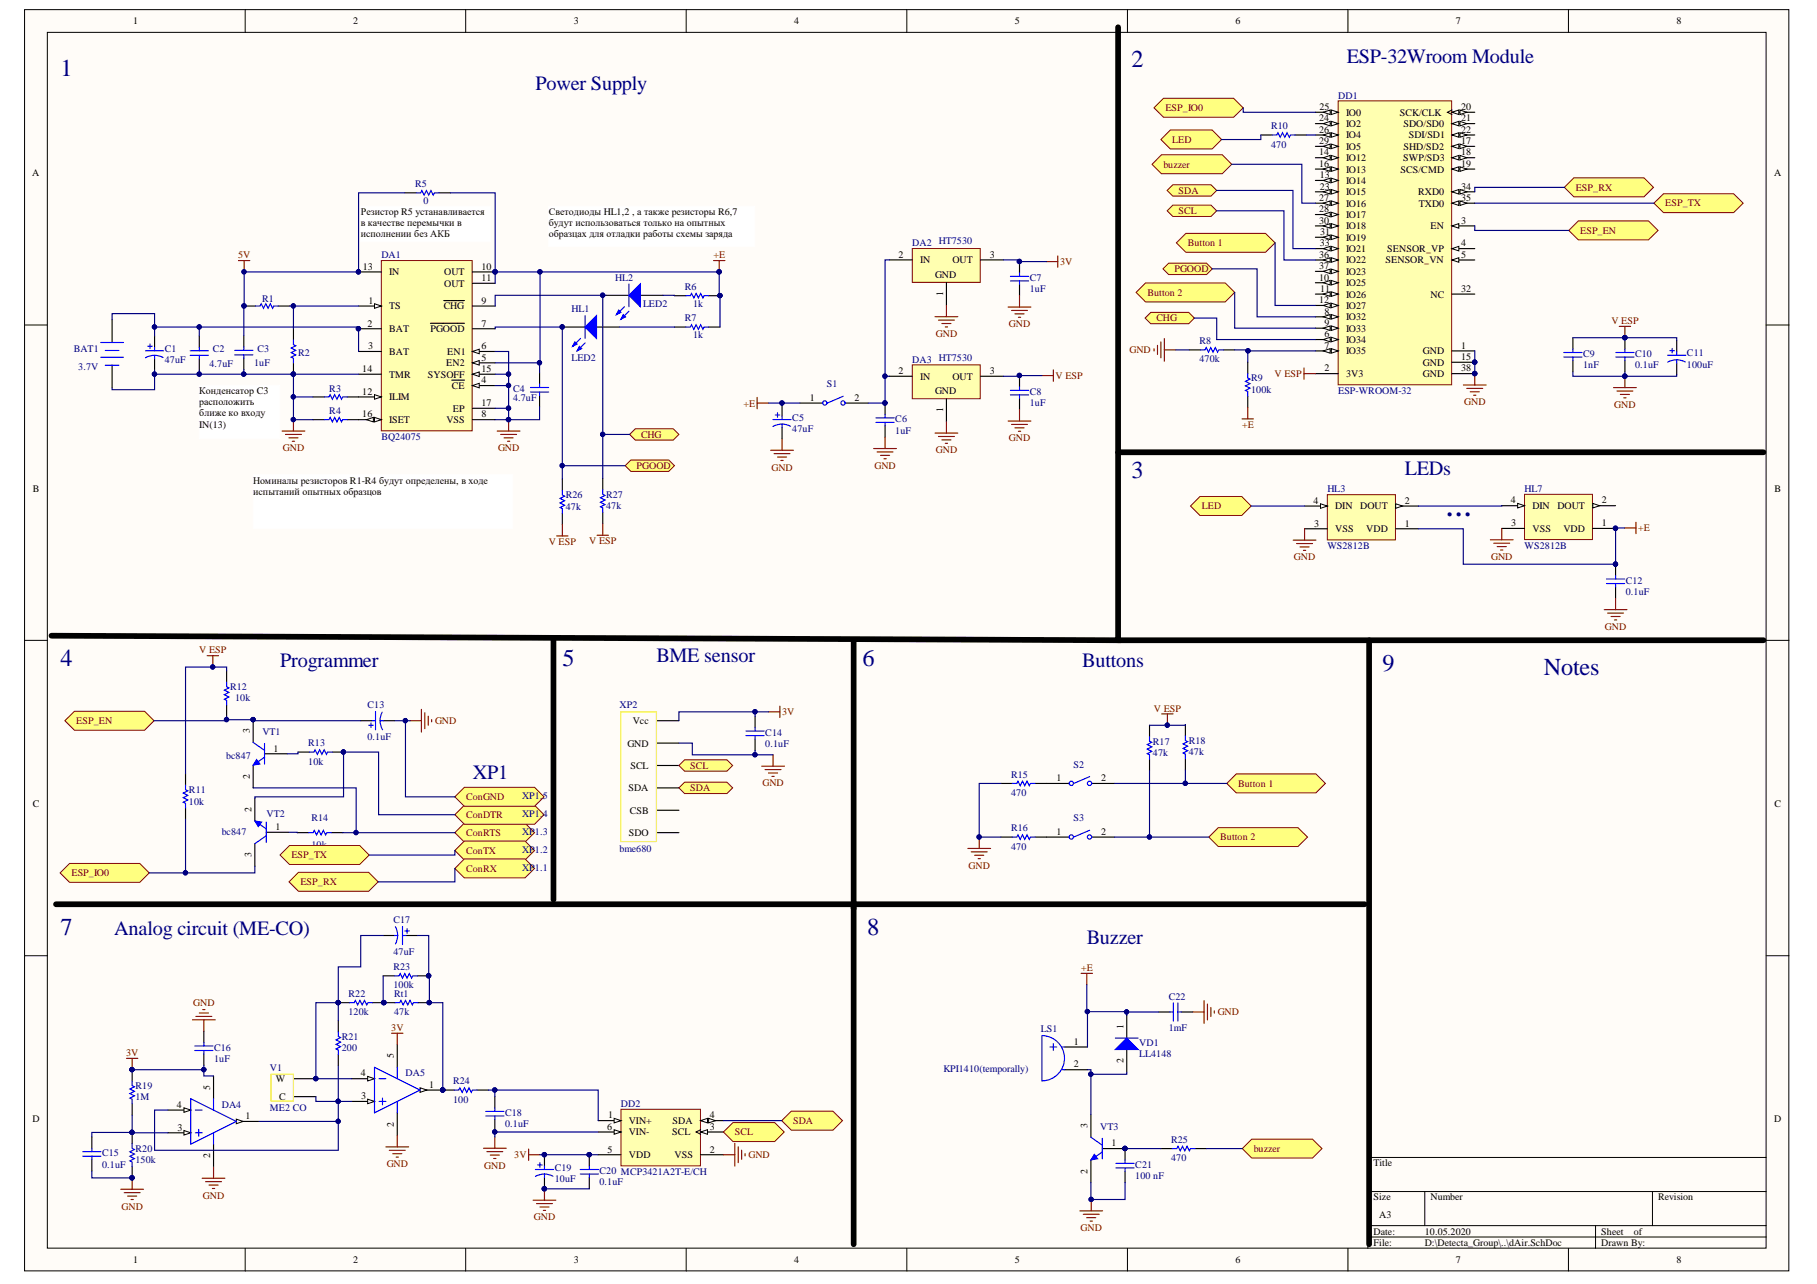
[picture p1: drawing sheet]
<svg xmlns="http://www.w3.org/2000/svg" width="297mm" height="210mm" viewBox="0 0 297 210" stroke-linecap="round" stroke-linejoin="round" font-family="sans-serif">
<defs><g id="words">
<text font-size="6" fill="#000080" x="236.3" y="84.4">...</text>
<g font-size="4" fill="#000080">
<text x="185" y="10.9">2</text>
<text x="9.9" y="12.3">1</text>
<text x="185" y="78.2">3</text>
<text x="9.9" y="108.9">4</text>
<text x="91.9" y="108.9">5</text>
<text x="141" y="108.9">6</text>
<text x="226" y="109.6">9</text>
<text x="252.4" y="110.3">Notes</text>
<text x="9.9" y="152.8">7</text>
<text x="141.8" y="152.8">8</text>
</g>
<g font-size="3.3" fill="#000080">
<text x="220.2" y="10.3">ESP-32Wroom Module</text>
<text x="87.5" y="14.7">Power Supply</text>
<text x="229.7" y="77.6">LEDs</text>
<text x="45.8" y="109">Programmer</text>
<text x="107.3" y="108.3">BME sensor</text>
<text x="176.9" y="109">Buttons</text>
<text x="77.3" y="127.3">XP1</text>
<text x="18.7" y="152.9">Analog circuit (ME-CO)</text>
<text x="177.7" y="154.4">Buzzer</text>
</g>
<g font-size="1.6">
<text x="21.8" y="4">1</text>
<text x="57.7" y="4">2</text>
<text x="93.8" y="4">3</text>
<text x="129.8" y="4">4</text>
<text x="165.9" y="4">5</text>
<text x="202" y="4">6</text>
<text x="238" y="4">7</text>
<text x="274.1" y="4">8</text>
<text x="215.7" y="18">25</text>
<text x="238.9" y="18">20</text>
<text x="215.6" y="21.7">26</text>
<text x="215.6" y="19.8">24</text>
<text x="215.6" y="23.6">29</text>
<text x="220.1" y="22.6">IO4</text>
<text x="220.1" y="18.9">IO0</text>
<text x="220.1" y="20.8">IO2</text>
<text x="228.8" y="18.9">SCK/CLK</text>
<text x="229.4" y="20.8">SDO/SD0</text>
<text x="230.3" y="22.6">SDI/SD1</text>
<text x="238.9" y="23.6">17</text>
<text x="238.9" y="19.8">21</text>
<text x="238.9" y="21.7">22</text>
<text x="5.3" y="28.8">A</text>
<text x="215.6" y="27.3">16</text>
<text x="215.6" y="25.4">14</text>
<text x="215.7" y="29.1">13</text>
<text x="220.1" y="28.2">IO13</text>
<text x="220.1" y="26.3">IO12</text>
<text x="220.1" y="24.5">IO5</text>
<text x="228.9" y="28.2">SCS/CMD</text>
<text x="229.4" y="26.3">SWP/SD3</text>
<text x="229.5" y="24.5">SHD/SD2</text>
<text x="238.9" y="25.4">18</text>
<text x="238.9" y="27.3">19</text>
<text x="290" y="28.8">A</text>
<text x="59" y="35.2">Резистор R5 устанавливается</text>
<text x="89.7" y="35.2">Светодиоды HL1,2 , а также резисторы R6,7</text>
<text x="215.6" y="32.9">27</text>
<text x="215.6" y="34.7">28</text>
<text x="215.7" y="31">23</text>
<text x="220.1" y="30.1">IO14</text>
<text x="220.1" y="31.9">IO15</text>
<text x="220.1" y="33.8">IO16</text>
<text x="220.1" y="35.6">IO17</text>
<text x="231.8" y="31.9">RXD0</text>
<text x="232" y="33.8">TXD0</text>
<text x="238.9" y="31">34</text>
<text x="238.9" y="32.9">35</text>
<text x="59" y="37">в качестве перемычки в</text>
<text x="59" y="38.8">исполнении без АКБ</text>
<text x="89.7" y="37">будут использоваться только на опытных</text>
<text x="89.7" y="38.8">образцах для отладки работы схемы заряда</text>
<text x="215.6" y="36.6">30</text>
<text x="215.7" y="40.3">33</text>
<text x="215.8" y="38.4">31</text>
<text x="220.1" y="39.4">IO19</text>
<text x="220.1" y="37.5">IO18</text>
<text x="220.1" y="41.2">IO21</text>
<text x="226.8" y="41.2">SENSOR_VP</text>
<text x="233.9" y="37.5">EN</text>
<text x="238.9" y="36.6">3</text>
<text x="238.9" y="40.3">4</text>
<text x="59.3" y="44.1">13</text>
<text x="63.6" y="45">IN</text>
<text x="72.6" y="45">OUT</text>
<text x="72.6" y="46.9">OUT</text>
<text x="78.7" y="44.1">10</text>
<text x="78.7" y="45.9">11</text>
<text x="146.9" y="42.1">2</text>
<text x="150.4" y="43">IN</text>
<text x="152.9" y="45.5">GND</text>
<text x="155.7" y="43">OUT</text>
<text x="161.8" y="42.1">3</text>
<text x="215.6" y="45.9">10</text>
<text x="215.6" y="42.1">36</text>
<text x="215.6" y="44">37</text>
<text x="215.8" y="47.7">11</text>
<text x="220.1" y="46.8">IO25</text>
<text x="220.1" y="43.1">IO22</text>
<text x="220.1" y="44.9">IO23</text>
<text x="226.5" y="43.1">SENSOR_VN</text>
<text x="238.9" y="42.1">5</text>
<text x="238.9" y="47.7">32</text>
<text x="60.1" y="53.4">2</text>
<text x="60.3" y="49.7">1</text>
<text x="63.6" y="50.6">TS</text>
<text x="72.5" y="50.6">CHG</text>
<text x="78.7" y="53.4">7</text>
<text x="78.7" y="49.7">9</text>
<text x="154.2" y="48.3" transform="rotate(-90 154.2 48.3)">1</text>
<text x="215.6" y="49.6">12</text>
<text x="216.5" y="51.4">8</text>
<text x="216.5" y="53.3">9</text>
<text x="220.1" y="52.4">IO32</text>
<text x="220.1" y="48.6">IO26</text>
<text x="220.1" y="50.5">IO27</text>
<text x="233.9" y="48.6">NC</text>
<text x="60.2" y="57.1">3</text>
<text x="63.6" y="54.3">BAT</text>
<text x="63.6" y="58">BAT</text>
<text x="70.4" y="54.3">PGOOD</text>
<text x="72.9" y="59.9">EN2</text>
<text x="73.1" y="58">EN1</text>
<text x="78.7" y="59">5</text>
<text x="78.7" y="57.1">6</text>
<text x="216.5" y="55.1">6</text>
<text x="216.5" y="57">7</text>
<text x="220.1" y="56.1">IO34</text>
<text x="220.1" y="57.9">IO35</text>
<text x="220.1" y="54.2">IO33</text>
<text x="232.6" y="59.8">GND</text>
<text x="232.6" y="57.9">GND</text>
<text x="238.9" y="58.9">15</text>
<text x="238.9" y="57">1</text>
<text x="32.6" y="64.4">Конденсатор C3</text>
<text x="59.2" y="64.5">12</text>
<text x="59.2" y="60.8">14</text>
<text x="63.6" y="65.5">ILIM</text>
<text x="63.6" y="61.7">TMR</text>
<text x="69.9" y="61.7">SYSOFF</text>
<text x="73.9" y="63.6">CE</text>
<text x="78.7" y="62.7">4</text>
<text x="78.7" y="60.8">15</text>
<text x="132.4" y="65.5">1</text>
<text x="139.7" y="65.5">2</text>
<text x="146.9" y="61.1">2</text>
<text x="150.4" y="62.1">IN</text>
<text x="152.9" y="64.5">GND</text>
<text x="155.7" y="62.1">OUT</text>
<text x="161.8" y="61.1">3</text>
<text x="216.5" y="60.7">2</text>
<text x="220.1" y="61.6">3V3</text>
<text x="232.6" y="61.6">GND</text>
<text x="238.9" y="60.7">38</text>
<text x="32.6" y="66.3">расположить</text>
<text x="32.6" y="68.1">ближе ко входу</text>
<text x="32.6" y="69.9">IN(13)</text>
<text x="59.2" y="68.2">16</text>
<text x="63.6" y="69.2">ISET</text>
<text x="73" y="69.2">VSS</text>
<text x="74" y="67.3">EP</text>
<text x="78.7" y="68.2">8</text>
<text x="78.7" y="66.4">17</text>
<text x="154.2" y="67.3" transform="rotate(-90 154.2 67.3)">1</text>
<text x="5.4" y="80.4">B</text>
<text x="41.4" y="79.1">Номиналы резисторов R1-R4 будут определены, в ходе</text>
<text x="41.4" y="80.9">испытаний опытных образцов</text>
<text x="214.7" y="82.4">4</text>
<text x="218.3" y="83.3">DIN</text>
<text x="222.4" y="83.3">DOUT</text>
<text x="229.6" y="82.4">2</text>
<text x="247" y="82.3">4</text>
<text x="250.5" y="83.2">DIN</text>
<text x="254.6" y="83.2">DOUT</text>
<text x="261.9" y="82.3">2</text>
<text x="290.1" y="80.4">B</text>
<text x="214.8" y="86.1">3</text>
<text x="218.3" y="87">VSS</text>
<text x="223.4" y="87">VDD</text>
<text x="229.6" y="86.1">1</text>
<text x="247.1" y="86">3</text>
<text x="250.5" y="87">VSS</text>
<text x="255.6" y="87">VDD</text>
<text x="261.9" y="86">1</text>
<text x="40.8" y="119.9" transform="rotate(-90 40.8 119.9)">3</text>
<text x="103.4" y="118.4">Vcc</text>
<text x="44.7" y="122.9">1</text>
<text x="102.6" y="122">GND</text>
<text x="103.1" y="125.7">SCL</text>
<text x="5.4" y="131.9">C</text>
<text x="40.8" y="127.3" transform="rotate(-90 40.8 127.3)">2</text>
<text x="102.7" y="129.4">SDA</text>
<text x="172.7" y="127.7">1</text>
<text x="180" y="127.7">2</text>
<text x="290.1" y="131.9">C</text>
<text x="41.1" y="132.7" transform="rotate(-90 41.1 132.7)">2</text>
<text x="45" y="135.7">1</text>
<text x="102.8" y="136.7">SDO</text>
<text x="103" y="133">CSB</text>
<text x="172.7" y="136.5">1</text>
<text x="180" y="136.5">2</text>
<text x="41.1" y="140.1" transform="rotate(-90 41.1 140.1)">3</text>
<text x="64.4" y="173" transform="rotate(-90 64.4 173)">5</text>
<text x="175.5" y="170.8">1</text>
<text x="183.6" y="173.8" transform="rotate(-90 183.6 173.8)">2</text>
<text x="183.6" y="168.2" transform="rotate(-90 183.6 168.2)">1</text>
<text x="34.4" y="178.1" transform="rotate(-90 34.4 178.1)">5</text>
<text x="45.1" y="176.9">W</text>
<text x="45.6" y="179.8">C</text>
<text x="59" y="176">4</text>
<text x="59.1" y="179.7">3</text>
<text x="70.2" y="177.8">1</text>
<text x="175.5" y="174.5">2</text>
<text x="5.3" y="183.5">D</text>
<text x="28.9" y="181.1">4</text>
<text x="29" y="184.8">3</text>
<text x="40.1" y="183">1</text>
<text x="64.4" y="184.2" transform="rotate(-90 64.4 184.2)">2</text>
<text x="99.3" y="184.7">6</text>
<text x="99.4" y="182.8">1</text>
<text x="102.8" y="183.8">VIN+</text>
<text x="102.8" y="185.6">VIN-</text>
<text x="109.9" y="185.6">SCL</text>
<text x="109.9" y="183.8">SDA</text>
<text x="116" y="182.8">4</text>
<text x="116" y="184.7">3</text>
<text x="177.8" y="184.4" transform="rotate(-90 177.8 184.4)">3</text>
<text x="290.1" y="183.5">D</text>
<text x="34.4" y="189.3" transform="rotate(-90 34.4 189.3)">2</text>
<text x="99.3" y="188.4">5</text>
<text x="102.8" y="189.3">VDD</text>
<text x="110.3" y="189.3">VSS</text>
<text x="116" y="188.4">2</text>
<text x="177.8" y="191.9" transform="rotate(-90 177.8 191.9)">2</text>
<text x="181.7" y="187.4">1</text>
<text x="224.5" y="190.7">Title</text>
<text x="224.5" y="196.2">Size</text>
<text x="233.9" y="196.2">Number</text>
<text x="271.1" y="196.2">Revision</text>
<text x="224.5" y="201.8">Date:</text>
<text x="224.5" y="203.7">File:</text>
<text x="225.5" y="199">A3</text>
<text x="232.9" y="201.8">10.05.2020</text>
<text x="232.9" y="203.7">D:\Detecta_Group\..\dAir.SchDoc</text>
<text x="261.8" y="201.8">Sheet</text>
<text x="261.8" y="203.7">Drawn By:</text>
<text x="267.1" y="201.8">of</text>
<text x="21.8" y="206.5">1</text>
<text x="57.7" y="206.5">2</text>
<text x="93.8" y="206.5">3</text>
<text x="129.8" y="206.5">4</text>
<text x="165.9" y="206.5">5</text>
<text x="202" y="206.5">6</text>
<text x="238" y="206.5">7</text>
<text x="274.1" y="206.5">8</text>
</g>
<g font-size="1.6" fill="#000080">
<text x="218.8" y="16.1">DD1</text>
<text x="207.8" y="21.1">R10</text>
<text x="207.8" y="24.1">470</text>
<text x="67.8" y="30.6">R5</text>
<text x="69.2" y="33.4">0</text>
<text x="149.1" y="40.3">DA2</text>
<text x="153.5" y="39.9">HT7530</text>
<text x="62.3" y="42.2">DA1</text>
<text x="100.6" y="45.9">HL2</text>
<text x="111.9" y="47.4">R6</text>
<text x="168.3" y="45.9">C7</text>
<text x="168.3" y="47.8">1uF</text>
<text x="42.9" y="49.4">R1</text>
<text x="93.4" y="51.1">HL1</text>
<text x="105.1" y="50.2">LED2</text>
<text x="111.9" y="52.5">R7</text>
<text x="113.3" y="50.2">1k</text>
<text x="12.1" y="57.5">BAT1</text>
<text x="26.9" y="57.5">C1</text>
<text x="26.9" y="59.4">47uF</text>
<text x="34.3" y="60">4.7uF</text>
<text x="34.8" y="57.5">C2</text>
<text x="41.5" y="59.9">1uF</text>
<text x="42.1" y="57.5">C3</text>
<text x="48.7" y="58.2">R2</text>
<text x="93.4" y="59">LED2</text>
<text x="113.3" y="55.3">1k</text>
<text x="149.1" y="59.3">DA3</text>
<text x="153.5" y="59">HT7530</text>
<text x="196.1" y="56.3">R8</text>
<text x="196.1" y="59.3">470k</text>
<text x="258.8" y="58.4">C9</text>
<text x="267.3" y="58.4">C10</text>
<text x="275.8" y="58.3">C11</text>
<text x="12.8" y="60.4">3.7V</text>
<text x="53.8" y="64.1">R3</text>
<text x="83.9" y="64.1">C4</text>
<text x="83.9" y="65.5">4.7uF</text>
<text x="135.2" y="63.3">S1</text>
<text x="168.3" y="64.6">C8</text>
<text x="204.5" y="62.4">R9</text>
<text x="204.5" y="64.2">100k</text>
<text x="218.8" y="64.4">ESP-WROOM-32</text>
<text x="258.8" y="60.2">1nF</text>
<text x="267.3" y="60.2">0.1uF</text>
<text x="275.8" y="60.1">100uF</text>
<text x="53.8" y="67.7">R4</text>
<text x="62.3" y="72">BQ24075</text>
<text x="129.5" y="68.8">C5</text>
<text x="129.5" y="70.6">47uF</text>
<text x="146.4" y="69.1">C6</text>
<text x="146.4" y="70.9">1uF</text>
<text x="168.3" y="66.4">1uF</text>
<text x="92.5" y="81.5">R26</text>
<text x="92.5" y="83.3">47k</text>
<text x="99.1" y="81.4">R27</text>
<text x="99.1" y="83.2">47k</text>
<text x="217" y="80.5">HL3</text>
<text x="249.2" y="80.4">HL7</text>
<text x="217" y="89.8">WS2812B</text>
<text x="249.2" y="89.7">WS2812B</text>
<text x="265.8" y="95.4">C12</text>
<text x="265.8" y="97.3">0.1uF</text>
<text x="37.6" y="112.8">R12</text>
<text x="38.4" y="114.5">10k</text>
<text x="60.1" y="115.8">C13</text>
<text x="101.3" y="115.8">XP2</text>
<text x="37" y="124.1">bc847</text>
<text x="42.9" y="120.2">VT1</text>
<text x="50.4" y="122">R13</text>
<text x="50.4" y="125">10k</text>
<text x="60.1" y="121">0.1uF</text>
<text x="125.1" y="120.3">C14</text>
<text x="125.1" y="122.1">0.1uF</text>
<text x="175.5" y="125.5">S2</text>
<text x="188.5" y="121.7">R17</text>
<text x="188.5" y="123.6">47k</text>
<text x="194.3" y="121.6">R18</text>
<text x="194.3" y="123.5">47k</text>
<text x="30.9" y="129.7">R11</text>
<text x="30.9" y="131.5">10k</text>
<text x="85.3" y="130.6">XP1.5</text>
<text x="165.3" y="127.2">R15</text>
<text x="165.3" y="130.1">470</text>
<text x="36.2" y="136.5">bc847</text>
<text x="43.6" y="133.6">VT2</text>
<text x="50.9" y="134.3">R14</text>
<text x="85.3" y="136.5">XP1.3</text>
<text x="85.3" y="133.6">XP1.4</text>
<text x="165.3" y="135.9">R16</text>
<text x="175.5" y="134.3">S3</text>
<text x="50.9" y="138.7">10k</text>
<text x="85.3" y="142.3">XP1.1</text>
<text x="85.3" y="139.4">XP1.2</text>
<text x="101.3" y="139.2">bme680</text>
<text x="165.3" y="138.9">470</text>
<text x="64.3" y="150.9">C17</text>
<text x="64.3" y="158.6">R23</text>
<text x="64.3" y="161.6">100k</text>
<text x="64.3" y="156.1">47uF</text>
<text x="57" y="163">R22</text>
<text x="57" y="166">120k</text>
<text x="64.4" y="163">Rt1</text>
<text x="64.4" y="166">47k</text>
<text x="191.1" y="163.4">C22</text>
<text x="35" y="171.7">C16</text>
<text x="35" y="173.6">1uF</text>
<text x="55.9" y="170">R21</text>
<text x="55.9" y="171.9">200</text>
<text x="170.1" y="168.8">LS1</text>
<text x="186.2" y="171">VD1</text>
<text x="186.2" y="172.9">LL4148</text>
<text x="191.1" y="168.6">1mF</text>
<text x="22.2" y="178">R19</text>
<text x="22.2" y="179.9">1M</text>
<text x="44.1" y="175.1">V1</text>
<text x="66.3" y="176">DA5</text>
<text x="74.1" y="177.3">R24</text>
<text x="154.2" y="175.3">KPI1410(temporally)</text>
<text x="36.2" y="181.1">DA4</text>
<text x="44.1" y="181.7">ME2 CO</text>
<text x="74.1" y="180.3">100</text>
<text x="82.6" y="182.4">C18</text>
<text x="82.6" y="184.3">0.1uF</text>
<text x="101.5" y="181">DD2</text>
<text x="179.9" y="184.8">VT3</text>
<text x="16.7" y="189">C15</text>
<text x="16.7" y="190.9">0.1uF</text>
<text x="22.2" y="188.3">R20</text>
<text x="22.2" y="190.2">150k</text>
<text x="90.7" y="191.4">C19</text>
<text x="98" y="191.9">C20 MCP3421A2T-E/CH</text>
<text x="185.6" y="190.9">C21</text>
<text x="191.5" y="186.8">R25</text>
<text x="191.5" y="189.8">470</text>
<text x="90.7" y="193.2">10uF</text>
<text x="98" y="193.8">0.1uF</text>
<text x="185.6" y="192.8">100 nF</text>
</g>
<g font-size="1.6" fill="#800000">
<text x="190.5" y="18.2">ESP_IO0</text>
<text x="191.6" y="23.3">LED</text>
<text x="190.2" y="27.4">buzzer</text>
<text x="192.7" y="31.7">SDA</text>
<text x="192.7" y="35">SCL</text>
<text x="257.6" y="31.2">ESP_RX</text>
<text x="272.2" y="33.7">ESP_TX</text>
<text x="194.2" y="40.2">Button 1</text>
<text x="258.3" y="38.2">ESP_EN</text>
<text x="38.9" y="42.2">5V</text>
<text x="116.6" y="42.2">+E</text>
<text x="173.3" y="43.3">3V</text>
<text x="192" y="44.5">PGOOD</text>
<text x="164.9" y="53.5">GND</text>
<text x="187.6" y="48.3">Button 2</text>
<text x="189.1" y="52.5">CHG</text>
<text x="263.4" y="53">V ESP</text>
<text x="153" y="55.1">GND</text>
<text x="184.6" y="57.8">GND</text>
<text x="172.6" y="62">V ESP</text>
<text x="208.4" y="61.6">V ESP</text>
<text x="104.8" y="71.5">CHG</text>
<text x="121.5" y="66.5">+E</text>
<text x="203.1" y="69.9">+E</text>
<text x="239.4" y="66.3">GND</text>
<text x="263.9" y="66.7">GND</text>
<text x="46.2" y="73.8">GND</text>
<text x="81.4" y="73.8">GND</text>
<text x="104.1" y="76.7">PGOOD</text>
<text x="126.1" y="76.9">GND</text>
<text x="143" y="76.6">GND</text>
<text x="153" y="74.1">GND</text>
<text x="164.9" y="72.1">GND</text>
<text x="196.5" y="83.3">LED</text>
<text x="89.7" y="89.1">V ESP</text>
<text x="96.3" y="89">V ESP</text>
<text x="267.8" y="86.9">+E</text>
<text x="211.5" y="91.6">GND</text>
<text x="243.8" y="91.6">GND</text>
<text x="32.6" y="106.8">V ESP</text>
<text x="262.4" y="103">GND</text>
<text x="12.5" y="118.3">ESP_EN</text>
<text x="71.1" y="118.4">GND</text>
<text x="127.9" y="116.9">3V</text>
<text x="188.6" y="116.3">V ESP</text>
<text x="112.8" y="125.7">SCL</text>
<text x="76.2" y="130.8">ConGND</text>
<text x="112.8" y="129.3">SDA</text>
<text x="124.6" y="128.6">GND</text>
<text x="202.4" y="128.6">Button 1</text>
<text x="76.2" y="136.6">ConRTS</text>
<text x="76.2" y="133.7">ConDTR</text>
<text x="199.5" y="137.4">Button 2</text>
<text x="11.7" y="143.2">ESP_IO0</text>
<text x="47.6" y="140.3">ESP_TX</text>
<text x="76.2" y="139.6">ConTX</text>
<text x="76.2" y="142.5">ConRX</text>
<text x="158.3" y="142">GND</text>
<text x="49.1" y="144.7">ESP_RX</text>
<text x="176.7" y="158.8">+E</text>
<text x="31.6" y="164.5">GND</text>
<text x="199.1" y="166">GND</text>
<text x="20.6" y="172.7">3V</text>
<text x="64" y="168.5">3V</text>
<text x="120.1" y="185.6">SCL</text>
<text x="129.7" y="183.7">SDA</text>
<text x="63.2" y="190.8">GND</text>
<text x="79.2" y="191">GND</text>
<text x="84.1" y="189.3">3V</text>
<text x="122.4" y="189.3">GND</text>
<text x="204.9" y="188.3">buzzer</text>
<text x="19.9" y="197.7">GND</text>
<text x="33.2" y="195.9">GND</text>
<text x="87.3" y="199.5">GND</text>
<text x="176.7" y="201.3">GND</text>
</g>
</g></defs>
<g fill="#fffcf8" stroke="#000" stroke-width=".16">
<path d="M4 1.6h288.4v206.2h-288.4z"/>
<path d="M7.7 5.3h281v198.7h-281z"/>
</g>
<g fill="none" stroke="#000" stroke-width=".16">
<path d="M40.1 1.6v3.7M76.1 1.6v3.7M112.2 1.6v3.7M148.2 1.6v3.7M184.3 1.6v3.7M220.4 1.6v3.7M256.4 1.6v3.7M4 53.1h3.7M288.8 53.1h3.7M4 104.7h3.7M288.8 104.7h3.7M4 156.2h3.7"/>
<path d="M288.8 156.2h3.7M223.6 194.8h65.2M232.9 194.8v5.6M270.1 194.8v5.6M288.8 189.2h-65.2v14.9M40.1 204.1v3.7M76.1 204.1v3.7M112.2 204.1v3.7M148.2 204.1v3.7M184.3 204.1v3.7M220.4 204.1v3.7M223.6 200.4h65.2"/>
<path d="M223.6 202.2h65.2M256.4 204.1v3.7M260.8 200.4v3.7"/>
</g>
<path d="M218.8 16.5h18.5v46.4h-18.5z" fill="#ffffb0" stroke="#800000" stroke-width=".16"/>
<path d="M237.4 25.8h3.7" fill="none" stroke="#000" stroke-width=".19"/>
<path d="M237.4 25.8l1.1-.4v.8z" fill="#fffcf8"/>
<path d="M237.4 25.8l1.1-.4v.8z" fill="none" stroke="#000" stroke-width=".16"/>
<path d="M238.7 25.4l1.1 .4-1.1 .4z" fill="#fffcf8"/>
<path d="M238.7 25.4l1.1 .4-1.1 .4z" fill="none" stroke="#000" stroke-width=".16"/>
<path d="M237.4 36.9h3.7M215 61.1h3.8" fill="none" stroke="#000" stroke-width=".19"/>
<path d="M237.4 36.9l1.1-.3v.7z" fill="#fffcf8"/>
<path d="M237.4 36.9l1.1-.3v.7z" fill="none" stroke="#000" stroke-width=".16"/>
<path d="M237.4 40.6h3.7" fill="none" stroke="#000" stroke-width=".19"/>
<path d="M237.4 40.6l1.1-.3v.7z" fill="#fffcf8"/>
<path d="M237.4 40.6l1.1-.3v.7z" fill="none" stroke="#000" stroke-width=".16"/>
<path d="M237.4 42.5h3.7" fill="none" stroke="#000" stroke-width=".19"/>
<path d="M237.4 42.5l1.1-.4v.8z" fill="#fffcf8"/>
<path d="M237.4 42.5l1.1-.4v.8z" fill="none" stroke="#000" stroke-width=".16"/>
<path d="M215 55.5h3.8" fill="none" stroke="#000" stroke-width=".19"/>
<path d="M217.6 55.1l1.2 .4-1.2 .4z" fill="#fffcf8"/>
<path d="M217.6 55.1l1.2 .4-1.2 .4z" fill="none" stroke="#000" stroke-width=".16"/>
<path d="M216.3 55.5l1.2-.4v.8z" fill="#fffcf8"/>
<path d="M216.3 55.5l1.2-.4v.8z" fill="none" stroke="#000" stroke-width=".16"/>
<path d="M215 57.4h3.8" fill="none" stroke="#000" stroke-width=".19"/>
<path d="M217.6 57l1.2 .4-1.2 .3z" fill="#fffcf8"/>
<path d="M217.6 57l1.2 .4-1.2 .3z" fill="none" stroke="#000" stroke-width=".16"/>
<path d="M216.3 57.4l1.2-.4v.7z" fill="#fffcf8"/>
<path d="M216.3 57.4l1.2-.4v.7z" fill="none" stroke="#000" stroke-width=".16"/>
<path d="M215 51.8h3.8" fill="none" stroke="#000" stroke-width=".19"/>
<path d="M217.6 51.4l1.2 .4-1.2 .4z" fill="#fffcf8"/>
<path d="M217.6 51.4l1.2 .4-1.2 .4z" fill="none" stroke="#000" stroke-width=".16"/>
<path d="M216.3 51.8l1.2-.4v.8z" fill="#fffcf8"/>
<path d="M216.3 51.8l1.2-.4v.8z" fill="none" stroke="#000" stroke-width=".16"/>
<path d="M215 53.7h3.8" fill="none" stroke="#000" stroke-width=".19"/>
<path d="M217.6 53.3l1.2 .4-1.2 .3z" fill="#fffcf8"/>
<path d="M217.6 53.3l1.2 .4-1.2 .3z" fill="none" stroke="#000" stroke-width=".16"/>
<path d="M216.3 53.7l1.2-.4v.7z" fill="#fffcf8"/>
<path d="M216.3 53.7l1.2-.4v.7z" fill="none" stroke="#000" stroke-width=".16"/>
<path d="M215 38.8h3.8" fill="none" stroke="#000" stroke-width=".19"/>
<path d="M217.6 38.4l1.2 .4-1.2 .4z" fill="#fffcf8"/>
<path d="M217.6 38.4l1.2 .4-1.2 .4z" fill="none" stroke="#000" stroke-width=".16"/>
<path d="M216.3 38.8l1.2-.4v.8z" fill="#fffcf8"/>
<path d="M216.3 38.8l1.2-.4v.8z" fill="none" stroke="#000" stroke-width=".16"/>
<path d="M215 46.2h3.8" fill="none" stroke="#000" stroke-width=".19"/>
<path d="M217.6 45.8l1.2 .4-1.2 .4z" fill="#fffcf8"/>
<path d="M217.6 45.8l1.2 .4-1.2 .4z" fill="none" stroke="#000" stroke-width=".16"/>
<path d="M216.3 46.2l1.2-.4v.8z" fill="#fffcf8"/>
<path d="M216.3 46.2l1.2-.4v.8z" fill="none" stroke="#000" stroke-width=".16"/>
<path d="M215 48.1h3.8" fill="none" stroke="#000" stroke-width=".19"/>
<path d="M217.6 47.7l1.2 .4-1.2 .3z" fill="#fffcf8"/>
<path d="M217.6 47.7l1.2 .4-1.2 .3z" fill="none" stroke="#000" stroke-width=".16"/>
<path d="M216.3 48.1l1.2-.4v.7z" fill="#fffcf8"/>
<path d="M216.3 48.1l1.2-.4v.7z" fill="none" stroke="#000" stroke-width=".16"/>
<path d="M215 49.9h3.8" fill="none" stroke="#000" stroke-width=".19"/>
<path d="M217.6 49.6l1.2 .3-1.2 .4z" fill="#fffcf8"/>
<path d="M217.6 49.6l1.2 .3-1.2 .4z" fill="none" stroke="#000" stroke-width=".16"/>
<path d="M216.3 49.9l1.2-.3v.7z" fill="#fffcf8"/>
<path d="M216.3 49.9l1.2-.3v.7z" fill="none" stroke="#000" stroke-width=".16"/>
<path d="M215 29.5h3.8" fill="none" stroke="#000" stroke-width=".19"/>
<path d="M217.6 29.1l1.2 .4-1.2 .4z" fill="#fffcf8"/>
<path d="M217.6 29.1l1.2 .4-1.2 .4z" fill="none" stroke="#000" stroke-width=".16"/>
<path d="M216.3 29.5l1.2-.4v.8z" fill="#fffcf8"/>
<path d="M216.3 29.5l1.2-.4v.8z" fill="none" stroke="#000" stroke-width=".16"/>
<path d="M215 27.6h3.8M237.4 59.2h3.7" fill="none" stroke="#000" stroke-width=".19"/>
<circle cx="241.1" cy="59.2" r=".35" fill="#000080" stroke="#000080" stroke-width=".16"/>
<path d="M217.6 27.3l1.2 .3-1.2 .4z" fill="#fffcf8"/>
<path d="M217.6 27.3l1.2 .3-1.2 .4z" fill="none" stroke="#000" stroke-width=".16"/>
<path d="M216.3 27.6l1.2-.3v.7z" fill="#fffcf8"/>
<path d="M216.3 27.6l1.2-.3v.7z" fill="none" stroke="#000" stroke-width=".16"/>
<path d="M215 25.8h3.8" fill="none" stroke="#000" stroke-width=".19"/>
<path d="M217.6 25.4l1.2 .4-1.2 .4z" fill="#fffcf8"/>
<path d="M217.6 25.4l1.2 .4-1.2 .4z" fill="none" stroke="#000" stroke-width=".16"/>
<path d="M216.3 25.8l1.2-.4v.8z" fill="#fffcf8"/>
<path d="M216.3 25.8l1.2-.4v.8z" fill="none" stroke="#000" stroke-width=".16"/>
<path d="M237.4 23.9h3.7" fill="none" stroke="#000" stroke-width=".19"/>
<path d="M237.4 23.9l1.1-.3v.7z" fill="#fffcf8"/>
<path d="M237.4 23.9l1.1-.3v.7z" fill="none" stroke="#000" stroke-width=".16"/>
<path d="M238.7 23.6l1.1 .3-1.1 .4z" fill="#fffcf8"/>
<path d="M238.7 23.6l1.1 .3-1.1 .4z" fill="none" stroke="#000" stroke-width=".16"/>
<path d="M237.4 27.6h3.7" fill="none" stroke="#000" stroke-width=".19"/>
<path d="M237.4 27.6l1.1-.3v.7z" fill="#fffcf8"/>
<path d="M237.4 27.6l1.1-.3v.7z" fill="none" stroke="#000" stroke-width=".16"/>
<path d="M238.7 27.3l1.1 .3-1.1 .4z" fill="#fffcf8"/>
<path d="M238.7 27.3l1.1 .3-1.1 .4z" fill="none" stroke="#000" stroke-width=".16"/>
<path d="M215 22.1h3.8" fill="none" stroke="#000" stroke-width=".19"/>
<path d="M217.6 21.7l1.2 .4-1.2 .3z" fill="#fffcf8"/>
<path d="M217.6 21.7l1.2 .4-1.2 .3z" fill="none" stroke="#000" stroke-width=".16"/>
<path d="M216.3 22.1l1.2-.4v.7z" fill="#fffcf8"/>
<path d="M216.3 22.1l1.2-.4v.7z" fill="none" stroke="#000" stroke-width=".16"/>
<path d="M215 18.4h3.8" fill="none" stroke="#000" stroke-width=".19"/>
<path d="M217.6 18l1.2 .4-1.2 .3z" fill="#fffcf8"/>
<path d="M217.6 18l1.2 .4-1.2 .3z" fill="none" stroke="#000" stroke-width=".16"/>
<path d="M216.3 18.4l1.2-.4v.7z" fill="#fffcf8"/>
<path d="M216.3 18.4l1.2-.4v.7zM237.4 18l-.8 .4 .8 .3" fill="none" stroke="#000" stroke-width=".16"/>
<path d="M237.4 18.4h3.7" fill="none" stroke="#000" stroke-width=".19"/>
<path d="M237.4 18.4l1.1-.4v.7z" fill="#fffcf8"/>
<path d="M237.4 18.4l1.1-.4v.7z" fill="none" stroke="#000" stroke-width=".16"/>
<path d="M238.7 18l1.1 .4-1.1 .3z" fill="#fffcf8"/>
<path d="M238.7 18l1.1 .4-1.1 .3z" fill="none" stroke="#000" stroke-width=".16"/>
<path d="M237.4 20.2h3.7" fill="none" stroke="#000" stroke-width=".19"/>
<path d="M237.4 20.2l1.1-.4v.8z" fill="#fffcf8"/>
<path d="M237.4 20.2l1.1-.4v.8z" fill="none" stroke="#000" stroke-width=".16"/>
<path d="M238.7 19.8l1.1 .4-1.1 .4z" fill="#fffcf8"/>
<path d="M238.7 19.8l1.1 .4-1.1 .4z" fill="none" stroke="#000" stroke-width=".16"/>
<path d="M237.4 22.1h3.7" fill="none" stroke="#000" stroke-width=".19"/>
<path d="M237.4 22.1l1.1-.4v.7z" fill="#fffcf8"/>
<path d="M237.4 22.1l1.1-.4v.7z" fill="none" stroke="#000" stroke-width=".16"/>
<path d="M238.7 21.7l1.1 .4-1.1 .3z" fill="#fffcf8"/>
<path d="M238.7 21.7l1.1 .4-1.1 .3z" fill="none" stroke="#000" stroke-width=".16"/>
<path d="M215 31.4h3.8" fill="none" stroke="#000" stroke-width=".19"/>
<path d="M217.6 31l1.2 .4-1.2 .3z" fill="#fffcf8"/>
<path d="M217.6 31l1.2 .4-1.2 .3z" fill="none" stroke="#000" stroke-width=".16"/>
<path d="M216.3 31.4l1.2-.4v.7z" fill="#fffcf8"/>
<path d="M216.3 31.4l1.2-.4v.7z" fill="none" stroke="#000" stroke-width=".16"/>
<path d="M215 36.9h3.8M237.4 48.1h3.7" fill="none" stroke="#000" stroke-width=".19"/>
<path d="M217.6 36.6l1.2 .3-1.2 .4z" fill="#fffcf8"/>
<path d="M217.6 36.6l1.2 .3-1.2 .4z" fill="none" stroke="#000" stroke-width=".16"/>
<path d="M216.3 36.9l1.2-.3v.7z" fill="#fffcf8"/>
<path d="M216.3 36.9l1.2-.3v.7z" fill="none" stroke="#000" stroke-width=".16"/>
<path d="M215 20.2h3.8M237.4 57.4h3.7" fill="none" stroke="#000" stroke-width=".19"/>
<path d="M217.6 19.8l1.2 .4-1.2 .4z" fill="#fffcf8"/>
<path d="M217.6 19.8l1.2 .4-1.2 .4z" fill="none" stroke="#000" stroke-width=".16"/>
<path d="M216.3 20.2l1.2-.4v.8z" fill="#fffcf8"/>
<path d="M216.3 20.2l1.2-.4v.8z" fill="none" stroke="#000" stroke-width=".16"/>
<path d="M215 33.2h3.8" fill="none" stroke="#000" stroke-width=".19"/>
<path d="M217.6 32.8l1.2 .4-1.2 .4z" fill="#fffcf8"/>
<path d="M217.6 32.8l1.2 .4-1.2 .4z" fill="none" stroke="#000" stroke-width=".16"/>
<path d="M216.3 33.2l1.2-.4v.8z" fill="#fffcf8"/>
<path d="M216.3 33.2l1.2-.4v.8z" fill="none" stroke="#000" stroke-width=".16"/>
<path d="M215 35.1h3.8" fill="none" stroke="#000" stroke-width=".19"/>
<path d="M217.6 34.7l1.2 .4-1.2 .3z" fill="#fffcf8"/>
<path d="M217.6 34.7l1.2 .4-1.2 .3z" fill="none" stroke="#000" stroke-width=".16"/>
<path d="M216.3 35.1l1.2-.4v.7z" fill="#fffcf8"/>
<path d="M216.3 35.1l1.2-.4v.7z" fill="none" stroke="#000" stroke-width=".16"/>
<path d="M215 23.9h3.8" fill="none" stroke="#000" stroke-width=".19"/>
<path d="M217.6 23.6l1.2 .3-1.2 .4z" fill="#fffcf8"/>
<path d="M217.6 23.6l1.2 .3-1.2 .4z" fill="none" stroke="#000" stroke-width=".16"/>
<path d="M216.3 23.9l1.2-.3v.7z" fill="#fffcf8"/>
<path d="M216.3 23.9l1.2-.3v.7z" fill="none" stroke="#000" stroke-width=".16"/>
<path d="M215 40.6h3.8" fill="none" stroke="#000" stroke-width=".19"/>
<path d="M217.6 40.3l1.2 .3-1.2 .4z" fill="#fffcf8"/>
<path d="M217.6 40.3l1.2 .3-1.2 .4z" fill="none" stroke="#000" stroke-width=".16"/>
<path d="M216.3 40.6l1.2-.3v.7z" fill="#fffcf8"/>
<path d="M216.3 40.6l1.2-.3v.7z" fill="none" stroke="#000" stroke-width=".16"/>
<path d="M215 42.5h3.8" fill="none" stroke="#000" stroke-width=".19"/>
<path d="M217.6 42.1l1.2 .4-1.2 .4z" fill="#fffcf8"/>
<path d="M217.6 42.1l1.2 .4-1.2 .4z" fill="none" stroke="#000" stroke-width=".16"/>
<path d="M216.3 42.5l1.2-.4v.8z" fill="#fffcf8"/>
<path d="M216.3 42.5l1.2-.4v.8z" fill="none" stroke="#000" stroke-width=".16"/>
<path d="M215 44.4h3.8" fill="none" stroke="#000" stroke-width=".19"/>
<path d="M217.6 44l1.2 .4-1.2 .3z" fill="#fffcf8"/>
<path d="M217.6 44l1.2 .4-1.2 .3z" fill="none" stroke="#000" stroke-width=".16"/>
<path d="M216.3 44.4l1.2-.4v.7z" fill="#fffcf8"/>
<path d="M216.3 44.4l1.2-.4v.7z" fill="none" stroke="#000" stroke-width=".16"/>
<path d="M237.4 31.4h3.7" fill="none" stroke="#000" stroke-width=".19"/>
<path d="M237.4 31.4l1.1-.4v.7z" fill="#fffcf8"/>
<path d="M237.4 31.4l1.1-.4v.7z" fill="none" stroke="#000" stroke-width=".16"/>
<path d="M238.7 31l1.1 .4-1.1 .3z" fill="#fffcf8"/>
<path d="M238.7 31l1.1 .4-1.1 .3z" fill="none" stroke="#000" stroke-width=".16"/>
<path d="M237.4 33.2h3.7M237.4 61.1h3.7" fill="none" stroke="#000" stroke-width=".19"/>
<circle cx="241.1" cy="61.1" r=".35" fill="#000080" stroke="#000080" stroke-width=".16"/>
<path d="M237.4 33.2l1.1-.4v.8z" fill="#fffcf8"/>
<path d="M237.4 33.2l1.1-.4v.8z" fill="none" stroke="#000" stroke-width=".16"/>
<path d="M238.7 32.8l1.1 .4-1.1 .4z" fill="#fffcf8"/>
<path d="M238.7 32.8l1.1 .4-1.1 .4z" fill="none" stroke="#000" stroke-width=".16"/>
<g fill="#000080" stroke="#000080" stroke-width=".16">
<circle cx="241.1" cy="59.2" r=".35"/>
<circle cx="241.1" cy="61.1" r=".35"/>
</g>
<path d="M38.6 183.3h3.8" fill="none" stroke="#000" stroke-width=".19"/>
<path d="M38.6 183l1.1 .3-1.1 .4z" fill="#fffcf8"/>
<path d="M38.6 183l1.1 .3-1.1 .4z" fill="none" stroke="#000" stroke-width=".16"/>
<path d="M27.5 185.2h3.7M34.9 187v3.8" fill="none" stroke="#000" stroke-width=".19"/>
<path d="M30.1 184.8l1.1 .4-1.1 .4z" fill="#fffcf8"/>
<path d="M30.1 184.8l1.1 .4-1.1 .4z" fill="none" stroke="#000" stroke-width=".16"/>
<path d="M27.5 181.5h3.7" fill="none" stroke="#000" stroke-width=".19"/>
<path d="M30.1 181.1l1.1 .4-1.1 .3z" fill="#fffcf8"/>
<path d="M30.1 181.1l1.1 .4-1.1 .3z" fill="none" stroke="#000" stroke-width=".16"/>
<path d="M34.9 175.9v3.7M68.7 178.2h3.7" fill="none" stroke="#000" stroke-width=".19"/>
<path d="M31.2 179.6l7.4 3.7-7.4 3.7zM34.9 179.6v1.9M31.9 181.5h1.1M31.9 185.2h1.1M32.5 184.6v1.1M34.9 185.2v1.8" fill="none" stroke="#00f" stroke-width=".19"/>
<path d="M68.7 177.8l1.1 .4-1.1 .4z" fill="#fffcf8"/>
<path d="M68.7 177.8l1.1 .4-1.1 .4z" fill="none" stroke="#000" stroke-width=".16"/>
<circle cx="72.4" cy="178.2" r=".35" fill="#000080" stroke="#000080" stroke-width=".16"/>
<path d="M57.5 180.1h3.7M64.9 181.9v3.7" fill="none" stroke="#000" stroke-width=".19"/>
<path d="M60.1 179.7l1.1 .4-1.1 .3z" fill="#fffcf8"/>
<path d="M60.1 179.7l1.1 .4-1.1 .3z" fill="none" stroke="#000" stroke-width=".16"/>
<path d="M57.5 176.3h3.7" fill="none" stroke="#000" stroke-width=".19"/>
<path d="M60.1 176l1.1 .3-1.1 .4z" fill="#fffcf8"/>
<path d="M60.1 176l1.1 .3-1.1 .4z" fill="none" stroke="#000" stroke-width=".16"/>
<path d="M64.9 170.8v3.7" fill="none" stroke="#000" stroke-width=".19"/>
<path d="M61.2 174.5l7.5 3.7-7.5 3.7zM62 176.3h1.1M62.5 179.5v1.1M64.9 174.5v1.8M62 180.1h1.1M64.9 180.1v1.8" fill="none" stroke="#00f" stroke-width=".19"/>
<circle cx="72.4" cy="178.2" r=".35" fill="#000080" stroke="#000080" stroke-width=".16"/>
<path d="M249.2 80.8h11.1v7.4h-11.1z" fill="#ffffb0" stroke="#800000" stroke-width=".16"/>
<path d="M260.4 86.4h3.7M260.4 82.7h3.7" fill="none" stroke="#000" stroke-width=".19"/>
<circle cx="264.1" cy="86.4" r=".35" fill="#000080" stroke="#000080" stroke-width=".16"/>
<path d="M260.4 82.3l1.1 .4-1.1 .3z" fill="#fffcf8"/>
<path d="M260.4 82.3l1.1 .4-1.1 .3z" fill="none" stroke="#000" stroke-width=".16"/>
<path d="M245.5 86.4h3.7M245.5 82.7h3.7" fill="none" stroke="#000" stroke-width=".19"/>
<path d="M248.1 82.3l1.1 .4-1.1 .3z" fill="#fffcf8"/>
<path d="M248.1 82.3l1.1 .4-1.1 .3z" fill="none" stroke="#000" stroke-width=".16"/>
<circle cx="264.1" cy="86.4" r=".35" fill="#000080" stroke="#000080" stroke-width=".16"/>
<path d="M101.5 181.3h13v9.3h-13z" fill="#ffffb0" stroke="#800000" stroke-width=".16"/>
<path d="M97.8 183.2h3.7" fill="none" stroke="#000" stroke-width=".19"/>
<path d="M100.4 182.8l1.1 .4-1.1 .4z" fill="#fffcf8"/>
<path d="M100.4 182.8l1.1 .4-1.1 .4z" fill="none" stroke="#000" stroke-width=".16"/>
<path d="M97.8 185.1h3.7" fill="none" stroke="#000" stroke-width=".19"/>
<path d="M100.4 184.7l1.1 .4-1.1 .3z" fill="#fffcf8"/>
<path d="M100.4 184.7l1.1 .4-1.1 .3z" fill="none" stroke="#000" stroke-width=".16"/>
<path d="M114.5 188.8h3.8M114.5 183.2h3.8" fill="none" stroke="#000" stroke-width=".19"/>
<path d="M114.5 183.2l1.2-.4v.8z" fill="#fffcf8"/>
<path d="M114.5 183.2l1.2-.4v.8z" fill="none" stroke="#000" stroke-width=".16"/>
<path d="M115.8 182.8l1.2 .4-1.2 .4z" fill="#fffcf8"/>
<path d="M114.5 184.7l-.7 .4 .7 .3M115.8 182.8l1.2 .4-1.2 .4z" fill="none" stroke="#000" stroke-width=".16"/>
<path d="M114.5 185.1h3.8" fill="none" stroke="#000" stroke-width=".19"/>
<path d="M114.5 185.1l1.2-.4v.7z" fill="#fffcf8"/>
<path d="M114.5 185.1l1.2-.4v.7z" fill="none" stroke="#000" stroke-width=".16"/>
<path d="M25.3 54.9v1.9M25.3 58.6v1.9M97.8 188.8h3.7M178.3 182.2v3.7M178.3 189.6v3.7M180.2 187.8h3.7" fill="none" stroke="#000" stroke-width=".19"/>
<path d="M23.8 57.3h3M24.2 56.6h.7M24.5 56.2v.8M25.3 58.1l.7 .1 .7 .2M25.3 58.1l-.8 .1-.7 .3M25.3 56.8v.5M25.3 58.1v.5M178.3 185.9l1.9 1.3M180.2 188.3l-1.9 1.3M180.2 186.1v3.3" fill="none" stroke="#00f" stroke-width=".19"/>
<circle cx="183.9" cy="187.7" r=".35" fill="#000080" stroke="#000080" stroke-width=".16"/>
<path d="M178.9 188.7l.6 .7-1.2 .2z" fill="#00f"/>
<path d="M178.9 188.7l.6 .7-1.2 .2z" fill="none" stroke="#00f" stroke-width=".16"/>
<g fill="#000080" stroke="#000080" stroke-width=".16">
<circle cx="183.9" cy="187.7" r=".35"/>
<circle cx="144.7" cy="65.9" r=".35"/>
<circle cx="166.6" cy="61.4" r=".35"/>
<circle cx="166.6" cy="42.7" r=".35"/>
<circle cx="51.6" cy="176.3" r=".35"/>
<circle cx="21.6" cy="174.9" r=".35"/>
<circle cx="21.6" cy="185.1" r=".35"/>
<circle cx="21.6" cy="192.5" r=".35"/>
<circle cx="72.4" cy="178.2" r=".35"/>
</g>
<g fill="none" stroke="#00f" stroke-width=".19">
<path d="M165.2 45.2h3M165.2 45.9h3M166.7 44.6v.6M166.7 45.9v.6M137.8 64.8l-2.6 1.1M143.2 68.3h3M143.2 69.1h3M144.7 67.8v.5M144.7 69.1v.5M165.2 63.8h3M165.2 64.6h3M166.7 63.3v.5"/>
<path d="M166.7 64.6v.5M21.6 176.7v.8l.4 .2-.8 .3 .8 .4-.8 .4 .8 .3-.8 .4 .4 .2v.7M31.8 171h3M31.8 171.7h3M33.3 170.4v.6M33.3 171.7v.6M55.3 168.7v.7l.4 .2-.8 .4 .8 .4-.8 .3 .8 .4-.8 .4 .4 .2v.7M74.3 178.2h.7l.2-.4 .4 .8 .3-.8 .4 .8 .4-.8 .3 .8 .2-.4h.8M13.5 188.3h3M13.5 189h3M15 187.7v.6M15 189v.6"/>
<path d="M21.6 187v.7l.4 .2-.8 .4 .8 .4-.8 .3 .8 .4-.8 .4 .4 .2v.7"/>
<circle cx="134.8" cy="65.9" r=".35"/>
<circle cx="137.8" cy="65.9" r=".35"/>
</g>
<g fill="none" stroke="#000" stroke-width=".19">
<path d="M166.7 42.8v1.8M166.7 46.5v1.8M130.8 65.9h3.7M138.2 65.9h3.7M144.7 65.9v1.9M144.7 69.6v1.9M166.7 61.4v1.9M166.7 65.1v1.9M21.6 174.9v1.8M33.3 168.6v1.8M33.3 172.3v1.8M48 176.3h3.6"/>
<path d="M48 179.3h3.6M55.3 166.8v1.9M55.3 172.4v1.9M72.4 178.2h1.9M78 178.2h1.8M15 185.9v1.8M15 189.6v1.8M21.6 180.4v1.9M21.6 185.1v1.9M21.6 190.7v1.9"/>
</g>
<g fill="none" stroke="#800000" stroke-width=".19">
<path d="M164.8 50.2h3.7M165.4 50.8h2.6M165.9 51.3h1.5M166.5 51.9h.4M166.7 48.3v1.9M171.1 42.8h1.8M172.9 41.8v1.9M142.8 73.3h3.8M143.4 73.9h2.6M143.9 74.4h1.5M144.5 75h.4M144.7 71.5v1.8"/>
<path d="M164.8 68.8h3.7M165.4 69.4h2.6M165.9 69.9h1.5M166.5 70.5h.4M166.7 67v1.8M170.3 61.4h1.9M172.2 60.5v1.8M20.7 173h1.8M21.6 173v1.9M31.5 166.7h3.7M32 166.2h2.6M32.6 165.6h1.5"/>
<path d="M33.1 165h.4M33.3 166.7v1.9M64 168.9h1.9M64.9 168.9v1.9M19.7 194.4h3.8M20.3 195h2.6M20.9 195.5h1.4M21.4 196.1h.4M21.6 192.6v1.8M33 192.6h3.8M33.6 193.2h2.6M34.2 193.7h1.5"/>
<path d="M34.7 194.3h.4M34.9 190.8v1.8M63.1 187.5h3.7M63.6 188h2.6M64.2 188.6h1.5M64.8 189.2h.3M64.9 185.6v1.9M79 187.7h3.8M79.6 188.3h2.6M80.1 188.8h1.5M80.7 189.4h.4M80.9 185.9v1.8"/>
<path d="M118.3 188.8h1.8M120.1 186.9v3.7M120.7 187.5v2.6M121.2 188v1.5M121.8 188.6v.4"/>
</g>
<path d="M44.3 175.6h3.7v4.4h-3.7z" fill="none" stroke="#fe0" stroke-width=".19"/>
<g fill="#ffff80" stroke="#800000" stroke-width=".16">
<path d="M127.8 183.2l1.6-1.5h6.8l1.5 1.5-1.5 1.6h-6.8z" fill-rule="evenodd"/>
<path d="M118.3 185.1l1.5-1.6h6.8l1.6 1.6-1.6 1.5h-6.8z" fill-rule="evenodd"/>
</g>
<path d="M86.4 187.8v1.9M86.4 188.8h1.9M87.1 196.2h3.8M87.7 196.8h2.6M88.3 197.3h1.5M88.8 197.9h.4M89 194.3v1.9" fill="none" stroke="#800000" stroke-width=".19"/>
<g fill="none" stroke="#000" stroke-width=".19">
<path d="M62.6 159.5h1.9M62.6 152.9h1.9M66.4 152.9h1.8M68.2 159.5h1.9M55.3 163.9h1.9M60.9 163.9h3.7M68.3 163.9h1.9M80.9 179.3v1.8M80.9 183v1.9M89 188.8v1.8M89 192.5v1.8M96.3 188.8v1.8"/>
<path d="M96.3 192.5v1.8"/>
</g>
<g fill="#000080" stroke="#000080" stroke-width=".16">
<circle cx="89" cy="188.8" r=".35"/>
<circle cx="89" cy="194.3" r=".35"/>
<circle cx="96.3" cy="188.8" r=".35"/>
<circle cx="62.7" cy="163.9" r=".35"/>
<circle cx="55.3" cy="163.9" r=".35"/>
<circle cx="70.1" cy="159.5" r=".35"/>
<circle cx="70.2" cy="163.9" r=".35"/>
</g>
<g fill="none" stroke="#00f" stroke-width=".19">
<path d="M64.5 159.5h.7l.2-.3 .4 .7 .4-.7 .3 .7 .4-.7 .4 .7 .2-.4h.7M64.5 152.9h.6M64.6 151.5a2.96 2.96 0 0 1 0 2.8M65.8 151.4v3M65.8 152.9h.6M66.2 152.2h.7M66.5 151.8v.8M57.2 163.9h.7l.2-.4 .4 .8 .3-.8 .4 .8 .4-.8 .4 .8 .1-.4h.8M64.6 163.9h.8l.1-.4 .4 .8 .4-.8 .4 .8 .3-.8 .4 .8 .2-.4h.7M79.4 182.4h3M79.4 181.7h3M80.9 181.1v.6"/>
<path d="M80.9 182.4v.6M87.5 191.2h3M87.9 190.4h.7M88.3 190.1v.7M89 191.9l.7 .1 .7 .3M89 191.9l-.8 .1-.7 .3M89 190.6v.6M89 191.9v.6M94.9 191.2h2.9M94.9 191.9h2.9M96.3 190.6v.6M96.3 191.9v.6"/>
</g>
<g fill="#ffff80" stroke="#800000" stroke-width=".16">
<path d="M190.8 31.1l.9-.9h6.3l.9 .9-.9 1h-6.3z" fill-rule="evenodd"/>
<path d="M190.8 34.5l.9-1h6.3l.9 1-.9 .9h-6.3z" fill-rule="evenodd"/>
</g>
<path d="M194.4 57.2h1.9M200 57.2h1.8M204 59.2v1.8M204 64.8v1.8M174.1 171.2h3.7M174.1 174.9h3.7" fill="none" stroke="#000" stroke-width=".19"/>
<path d="M196.3 57.2h.7l.2-.4 .4 .8 .3-.8 .4 .8 .4-.8 .3 .8 .2-.4h.8M204 61v.8l.4 .2-.8 .3 .8 .4-.8 .4 .8 .4-.8 .3 .4 .2v.8M170.3 169.3v7.4M170.4 169.3a3.7 3.7 0 0 1 3.6 3.7 3.7 3.7 0 0 1-3.6 3.7M171.6 171.2h1.2M172.2 170.6v1.1M173.7 171.2h.4M173.7 174.9h.4" fill="none" stroke="#00f" stroke-width=".19"/>
<path d="M188.7 57v.4M189.2 56.5v1.4M189.8 55.9v2.6M190.3 55.3v3.8M190.3 57.2h1.9M213.2 60.2v1.8M213.2 61.1h1.8M239.2 62.9h3.8M239.8 63.5h2.6M240.3 64.1h1.5M240.9 64.6h.4M241.1 61.1v1.8" fill="none" stroke="#800000" stroke-width=".19"/>
<circle cx="241.1" cy="61.1" r=".35" fill="#000080" stroke="#000080" stroke-width=".16"/>
<path d="M217 80.9h11.1v7.4h-11.1z" fill="#ffffb0" stroke="#800000" stroke-width=".16"/>
<path d="M228.2 86.4h3.7M228.2 82.7h3.7" fill="none" stroke="#000" stroke-width=".19"/>
<path d="M228.2 82.4l1.1 .3-1.1 .4z" fill="#fffcf8"/>
<path d="M228.2 82.4l1.1 .3-1.1 .4z" fill="none" stroke="#000" stroke-width=".16"/>
<path d="M213.3 86.4h3.7M213.3 82.7h3.7" fill="none" stroke="#000" stroke-width=".19"/>
<path d="M215.9 82.4l1.1 .3-1.1 .4z" fill="#fffcf8"/>
<path d="M215.9 82.4l1.1 .3-1.1 .4z" fill="none" stroke="#000" stroke-width=".16"/>
<path d="M184.2 166v3.7M184.2 171.6v3.7M189.4 165.4h1.9M193.1 165.4h1.9M189.8 187.8h1.8M195.4 187.8h1.8" fill="none" stroke="#000" stroke-width=".19"/>
<path d="M191.3 165.4h.5M191.8 163.9v3M192.6 163.9v3M192.6 165.4h.5M191.6 187.8h.8l.2-.4 .3 .7 .4-.7 .4 .7 .4-.7 .3 .7 .2-.3h.8" fill="none" stroke="#00f" stroke-width=".19"/>
<path d="M176.5 197.9h3.8M177.1 198.5h2.6M177.6 199.1h1.5M178.2 199.6h.4M178.4 196.1v1.8" fill="none" stroke="#800000" stroke-width=".19"/>
<circle cx="178.4" cy="196.1" r=".35" fill="#000080" stroke="#000080" stroke-width=".16"/>
<path d="M182.3 171.6l1.9-1.9 1.9 1.9z" fill="#00f"/>
<path d="M182.3 171.6l1.9-1.9 1.9 1.9zM182.3 169.7h3.8" fill="none" stroke="#00f" stroke-width=".19"/>
<g fill="#ffff80" stroke="#800000" stroke-width=".16">
<path d="M189.9 25.3h9.9l1.6 1.6-1.6 1.5h-9.9l-1.6-1.5z" fill-rule="evenodd"/>
<path d="M203.1 187.8l1.5-1.6h10l1.5 1.6-1.5 1.5h-10z" fill-rule="evenodd"/>
</g>
<path d="M206.1 22.1h1.9M211.7 22.1h1.9" fill="none" stroke="#000" stroke-width=".19"/>
<path d="M208 22.1h.7l.2-.4 .4 .7 .4-.7 .3 .7 .4-.7 .4 .7 .2-.3h.7" fill="none" stroke="#00f" stroke-width=".19"/>
<g fill="#ffff80" stroke="#800000" stroke-width=".16">
<path d="M191.3 21.2h6.9l1.5 1.6-1.5 1.6h-6.9l-1.5-1.6z" fill-rule="evenodd"/>
<path d="M196.2 81.2h6.8l1.5 1.5-1.5 1.6h-6.8l-1.6-1.6z" fill-rule="evenodd"/>
</g>
<g fill="none" stroke="#800000" stroke-width=".19">
<path d="M264.7 53.4h1.9M265.6 53.4v1.8M263.8 63.4h3.7M264.3 63.9h2.6M264.9 64.5h1.5M265.5 65h.3M265.6 61.5v1.9M211.4 88.3h3.7M212 88.9h2.6M212.5 89.4h1.5M213.1 90h.4M213.3 86.4v1.9"/>
<path d="M243.6 88.2h3.8M244.2 88.8h2.6M244.8 89.4h1.4M245.3 89.9h.4M245.5 86.4v1.8M262.2 99.7h3.8M264.1 97.8v1.9M125.6 116.4h1.9M127.5 115.4v1.9M262.8 100.2h2.6M263.4 100.8h1.5M263.9 101.3h.4"/>
<path d="M124.5 125.3h3.7M125.1 125.8h2.6M125.6 126.4h1.5M126.2 126.9h.4M126.4 123.4v1.9"/>
</g>
<g fill="none" stroke="#000" stroke-width=".19">
<path d="M257.1 55.2v1.9M257.1 58.9v1.9M265.6 55.2v1.9M265.6 58.9v1.9M274.1 55.7v1.8M274.1 59.4v1.8M264.1 92.2v1.9M264.1 96v1.8M107.3 117.8h3.7M123.4 117.1v1.9M107.3 121.5h3.7M107.3 125.1h3.7"/>
<path d="M107.3 128.8h3.7M107.3 132.5h3.7M107.3 136.1h3.7M123.4 120.8v1.9"/>
</g>
<g fill="#000080" stroke="#000080" stroke-width=".16">
<circle cx="264.1" cy="92.2" r=".35"/>
<circle cx="265.6" cy="55.2" r=".35"/>
<circle cx="265.6" cy="61.5" r=".35"/>
</g>
<g fill="none" stroke="#00f" stroke-width=".19">
<path d="M255.6 57.6h3M255.6 58.4h3M257.1 57.1v.5M257.1 58.4v.5M264.1 57.6h3M264.1 58.4h3M265.6 57.1v.5M265.6 58.4v.5M272.6 58.1h3M273 57.3h.7M273.4 57v.7M274.1 58.8l.7 .1 .7 .3"/>
<path d="M274.1 58.8l-.8 .1-.7 .3M274.1 57.5v.6M274.1 58.8v.6M262.6 94.7h3M262.6 95.4h3M264.1 94.1v.6M264.1 95.4v.6M121.9 119.5h3M123.4 119v.5M121.9 120.3h3M123.4 120.3v.5"/>
</g>
<path d="M101.5 116.4h5.8v21.2h-5.8z" fill="none" stroke="#fe0" stroke-width=".19"/>
<g fill="#ffff80" stroke="#800000" stroke-width=".16">
<path d="M111 125.1l.9-.9h6.9l1 .9-1 1h-6.9z" fill-rule="evenodd"/>
<path d="M111 128.8l.9-.9h6.9l1 .9-1 .9h-6.9z" fill-rule="evenodd"/>
</g>
<path d="M37 109.7v1.8M37 115.2v1.9M41.4 117.7v3.7M30.3 126.5v1.9M30.3 132.1v1.8M41.4 125.1v3.7M43.2 123.2h3.8M48.6 136.1h1.8M48.7 122.9h1.9M54.2 136.1h1.8M54.3 122.9h1.9" fill="none" stroke="#000" stroke-width=".19"/>
<path d="M37 111.5v.8l.4 .2-.7 .3 .7 .4-.7 .4 .7 .3-.7 .4 .3 .2v.7M30.3 128.4v.7l.4 .2-.7 .4 .7 .3-.7 .4 .7 .4-.7 .3 .3 .2v.8M41.4 121.4l1.8 1.3M43.2 123.8l-1.8 1.3M43.2 121.6v3.3M50.4 136.1h.8l.2-.4 .4 .8 .3-.8 .4 .8 .4-.8 .3 .8 .2-.4h.8M50.6 122.9h.7l.2-.3 .4 .7 .4-.7 .3 .7 .4-.7 .4 .7 .2-.4h.7" fill="none" stroke="#00f" stroke-width=".19"/>
<g fill="#000080" stroke="#000080" stroke-width=".16">
<circle cx="56.1" cy="122.9" r=".35"/>
<circle cx="41.4" cy="117.6" r=".35"/>
</g>
<path d="M41.9 124.2l.6 .7-1.1 .2z" fill="#00f"/>
<path d="M41.9 124.2l.6 .7-1.1 .2z" fill="none" stroke="#00f" stroke-width=".16"/>
<circle cx="41.4" cy="117.6" r=".35" fill="#000080" stroke="#000080" stroke-width=".16"/>
<path d="M59 117.8h1.8M62.7 117.8h1.9M41.7 130.5v3.7M41.7 137.9v3.7M43.5 136.1h3.7" fill="none" stroke="#000" stroke-width=".19"/>
<path d="M60.3 118.6h.7M60.6 118.2v.7M60.8 117.8h.6M61.4 116.3v3M62.1 117.8h.6M62.1 117.8l.1 .8 .3 .7M62.5 116.4l-.3 .7-.1 .7M41.7 134.2l1.8 1.3M43.5 136.6l-1.8 1.3M43.5 134.4v3.3" fill="none" stroke="#00f" stroke-width=".19"/>
<path d="M41.7 134.2l1.1 .2-.6 .7z" fill="#00f"/>
<path d="M41.7 134.2l1.1 .2-.6 .7z" fill="none" stroke="#00f" stroke-width=".16"/>
<path d="M33.9 107.2h1.8M34.8 107.2v1.9M67 117.8h1.9M68.9 116v3.7M69.4 116.5v2.6M70 117.1v1.5M70.6 117.6v.4" fill="none" stroke="#800000" stroke-width=".19"/>
<circle cx="34.8" cy="109" r=".35" fill="#000080" stroke="#000080" stroke-width=".16"/>
<g fill="#ffff80" stroke="#800000" stroke-width=".16">
<path d="M75.9 134.6h9.9l1.6 1.5-1.6 1.6h-9.9l-1.5-1.6z" fill-rule="evenodd"/>
<path d="M74.4 139l1.5-1.5h9.9l1.6 1.5-1.6 1.6h-9.9z" fill-rule="evenodd"/>
<path d="M75.9 140.4h9.9l1.6 1.6-1.6 1.5h-9.9l-1.5-1.5z" fill-rule="evenodd"/>
<path d="M74.4 133.2l1.5-1.6h11.5l1.5 1.6-1.5 1.5h-11.5z" fill-rule="evenodd"/>
<path d="M75.9 128.7h11.5l1.5 1.6-1.5 1.5h-11.5l-1.5-1.5z" fill-rule="evenodd"/>
<path d="M47.3 138.2h11.5l1.5 1.6-1.5 1.5h-11.5l-1.5-1.5z" fill-rule="evenodd"/>
<path d="M48.8 142.6h11.5l1.5 1.6-1.5 1.5h-11.5l-1.6-1.5z" fill-rule="evenodd"/>
<path d="M9.8 142.7l1.6-1.5h11.4l1.6 1.5-1.6 1.5h-11.4z" fill-rule="evenodd"/>
<path d="M10.6 117.8l1.6-1.5h11.4l1.6 1.5-1.6 1.6h-11.4z" fill-rule="evenodd"/>
<path d="M257.3 29.1h11.5l1.5 1.5-1.5 1.6h-11.5l-1.6-1.6z" fill-rule="evenodd"/>
<path d="M270.4 33.2l1.5-1.5h11.5l1.6 1.5-1.6 1.6h-11.5z" fill-rule="evenodd"/>
</g>
<path d="M182.8 4.5v100.2l-174.4-.8M182.8 73.9h105.5M90.5 104.7v42.4M139.6 104.7v43.8M182.8 104.7h105.5M223.8 104.7v98.7M9.2 147.8h130.4v55.6" fill="none" stroke="#000" stroke-width=".93"/>
<path d="M18.3 52.3v3.7M18.3 59.7v3.7" fill="none" stroke="#000" stroke-width=".19"/>
<path d="M16.5 58.4h3.7M16.5 56h3.7M17.2 57.3h2.2M17.2 59.7h2.2" fill="none" stroke="#00f" stroke-width=".19"/>
<path d="M62.3 42.6h14.9v27.8h-14.9z" fill="#ffffb0" stroke="#800000" stroke-width=".16"/>
<path d="M58.6 50h3.7" fill="none" stroke="#000" stroke-width=".19"/>
<path d="M61.2 49.7l1.1 .3-1.1 .4z" fill="#fffcf8"/>
<path d="M61.2 49.7l1.1 .3-1.1 .4z" fill="none" stroke="#000" stroke-width=".16"/>
<path d="M58.6 53.7h3.7M58.6 57.5h3.7M77.2 63h3.8" fill="none" stroke="#000" stroke-width=".19"/>
<circle cx="58.6" cy="53.7" r=".35" fill="#000080" stroke="#000080" stroke-width=".16"/>
<path d="M77.2 63l1.1-.3v.7z" fill="#fffcf8"/>
<path d="M77.2 63l1.1-.3v.7z" fill="none" stroke="#000" stroke-width=".16"/>
<path d="M77.2 59.3h3.8M73.9 62.1h1M75 62.1h.9" fill="none" stroke="#000" stroke-width=".19"/>
<path d="M77.2 59.3l1.1-.4v.8z" fill="#fffcf8"/>
<path d="M77.2 59.3l1.1-.4v.8z" fill="none" stroke="#000" stroke-width=".16"/>
<path d="M77.2 57.5h3.8" fill="none" stroke="#000" stroke-width=".19"/>
<path d="M77.2 57.5l1.1-.4v.7z" fill="#fffcf8"/>
<path d="M77.2 57.5l1.1-.4v.7z" fill="none" stroke="#000" stroke-width=".16"/>
<path d="M70.4 52.9h3.2M72.5 49.1h1.1M73.6 52.9h2.3M73.6 49.1h2.3M77.2 53.7h3.8M77.2 50h3.8M77.2 44.5h3.8M77.2 46.3h3.8M58.6 64.9h3.7M77.2 68.6h3.8" fill="none" stroke="#000" stroke-width=".19"/>
<circle cx="80.9" cy="44.4" r=".35" fill="#000080" stroke="#000080" stroke-width=".16"/>
<path d="M61.2 64.5l1.1 .4-1.1 .4z" fill="#fffcf8"/>
<path d="M61.2 64.5l1.1 .4-1.1 .4z" fill="none" stroke="#000" stroke-width=".16"/>
<path d="M58.6 44.5h3.7M58.6 61.2h3.7M77.2 61.2h3.8" fill="none" stroke="#000" stroke-width=".19"/>
<circle cx="58.6" cy="44.4" r=".35" fill="#000080" stroke="#000080" stroke-width=".16"/>
<path d="M77.2 61.2l1.1-.4v.7z" fill="#fffcf8"/>
<path d="M77.2 61.2l1.1-.4v.7z" fill="none" stroke="#000" stroke-width=".16"/>
<path d="M58.6 68.6h3.7" fill="none" stroke="#000" stroke-width=".19"/>
<path d="M61.2 68.2l1.1 .4-1.1 .4z" fill="#fffcf8"/>
<path d="M61.2 68.2l1.1 .4-1.1 .4z" fill="none" stroke="#000" stroke-width=".16"/>
<path d="M59.9 68.6l1.1-.4v.8z" fill="#fffcf8"/>
<path d="M59.9 68.6l1.1-.4v.8z" fill="none" stroke="#000" stroke-width=".16"/>
<path d="M66.2 31.5h1.8M71.8 31.5h1.8M39.9 54.9v1.8M39.9 58.6v1.8M99.1 48.3h3.7M104.7 48.3h3.7M77.2 66.7h3.8M88.2 60.9v1.9M88.2 64.6v1.9" fill="none" stroke="#000" stroke-width=".19"/>
<g fill="#000080" stroke="#000080" stroke-width=".16">
<circle cx="58.6" cy="53.7" r=".35"/>
<circle cx="80.9" cy="44.4" r=".35"/>
<circle cx="58.6" cy="44.4" r=".35"/>
<circle cx="39.9" cy="44.4" r=".35"/>
<circle cx="117.6" cy="44.4" r=".35"/>
<circle cx="83.1" cy="68.6" r=".35"/>
</g>
<path d="M68 31.5h.8l.2-.3 .3 .7 .4-.7 .4 .7 .4-.7 .3 .7 .2-.4h.8M38.4 58h2.9M38.4 57.3h2.9M39.9 56.7v.6M39.9 58v.6M86.7 64.1h3M86.7 63.3h3M88.2 62.8v.5M88.2 64.1v.5" fill="none" stroke="#00f" stroke-width=".19"/>
<path d="M39 42.6h1.8M39.9 42.6v1.9M116.6 42.6h1.9M117.6 42.6v1.9M81.3 70.5h3.7M81.8 71h2.6M82.4 71.6h1.5M83 72.1h.3M83.1 68.6v1.9" fill="none" stroke="#800000" stroke-width=".19"/>
<path d="M102.8 48.3l1.9-1.9v3.7z" fill="#00f"/>
<path d="M102.1 50.1l-1.3 1.3M102.8 48.3l1.9-1.9v3.7zM102.8 50.9l-1.3 1.3" fill="none" stroke="#00f" stroke-width=".19"/>
<path d="M101.1 50.7l.4 .4-.7 .3z" fill="#00f"/>
<path d="M101.1 50.7l.4 .4-.7 .3z" fill="none" stroke="#00f" stroke-width=".19"/>
<path d="M101.9 51.4l.4 .4-.8 .4z" fill="#00f"/>
<path d="M101.9 51.4l.4 .4-.8 .4zM102.8 46.4v3.7" fill="none" stroke="#00f" stroke-width=".19"/>
<path d="M91.9 53.5h3.8M97.5 53.5h3.7" fill="none" stroke="#000" stroke-width=".19"/>
<circle cx="91.9" cy="53.4" r=".35" fill="#000080" stroke="#000080" stroke-width=".16"/>
<path d="M95.7 53.5l1.8-1.9v3.7z" fill="#00f"/>
<path d="M94.9 55.3l-1.3 1.3M95.7 53.5l1.8-1.9v3.7zM95.7 56.1l-1.4 1.3" fill="none" stroke="#00f" stroke-width=".19"/>
<path d="M94 55.9l.3 .4-.7 .3z" fill="#00f"/>
<path d="M94 55.9l.3 .4-.7 .3z" fill="none" stroke="#00f" stroke-width=".19"/>
<path d="M94.7 56.6l.4 .4-.8 .4z" fill="#00f"/>
<path d="M31.1 58.1h3M31.1 57.3h3M32.6 56.8v.5M32.6 58.1v.5M41.8 50h.7l.2-.3 .4 .7 .4-.7 .3 .7 .4-.7 .4 .7 .2-.4h.7M48 55.6v.7l.3 .2-.7 .4 .7 .4-.7 .3 .7 .4-.7 .4 .4 .2v.7M94.7 56.6l.4 .4-.8 .4zM95.7 51.6v3.7M112.1 53.5h.8l.2-.4 .3 .7 .4-.7 .4 .7 .3-.7 .4 .7 .2-.3h.7M112.1 48.3h.8l.2-.3 .3 .7 .4-.7 .4 .7 .3-.7 .4 .7 .2-.4h.7M53 64.9h.8l.2-.4 .3 .8 .4-.8 .4 .8 .4-.8 .3 .8 .2-.4h.8M53 68.6h.8l.2-.4 .3 .8 .4-.8 .4 .8 .4-.8 .3 .8 .2-.4h.8" fill="none" stroke="#00f" stroke-width=".19"/>
<g fill="#000080" stroke="#000080" stroke-width=".16">
<circle cx="91.9" cy="53.4" r=".35"/>
<circle cx="117.7" cy="48.3" r=".35"/>
<circle cx="47.9" cy="68.6" r=".35"/>
<circle cx="47.9" cy="61.2" r=".35"/>
<circle cx="39.9" cy="50" r=".35"/>
</g>
<g fill="none" stroke="#000" stroke-width=".19">
<path d="M32.6 54.9v1.9M32.6 58.6v1.9M39.9 50h1.9M45.5 50h1.9M48 53.7v1.9M48 59.3v1.9M110.3 53.5h1.8M110.3 48.3h1.8M115.8 53.5h1.9M115.8 48.3h1.9M51.2 64.9h1.8M51.2 68.6h1.8"/>
<path d="M56.8 64.9h1.8M56.8 68.6h1.8"/>
</g>
<g fill="#fff" stroke="#fff" stroke-width=".16">
<path d="M59 33.7h21.2v5.8h-21.2z"/>
<path d="M32.6 63h13.1v8.7h-13.1z"/>
</g>
<path d="M46.1 70.5h3.7M46.7 71h2.6M47.2 71.6h1.5M47.8 72.1h.4M48 68.6v1.9M123.8 65v1.8M123.8 65.9h1.8" fill="none" stroke="#800000" stroke-width=".19"/>
<path d="M149.1 40.6h11.1v5.6h-11.1z" fill="#ffffb0" stroke="#800000" stroke-width=".16"/>
<path d="M145.4 42.5h3.7M154.7 46.2v3.7M160.3 42.5h3.7" fill="none" stroke="#000" stroke-width=".19"/>
<path d="M152.9 51.8h3.7M153.4 52.3h2.6M154 52.9h1.5M154.5 53.4h.4M154.7 49.9v1.9" fill="none" stroke="#800000" stroke-width=".19"/>
<path d="M149.1 59.7h11.1v5.5h-11.1z" fill="#ffffb0" stroke="#800000" stroke-width=".16"/>
<path d="M145.4 61.5h3.7M154.7 65.2v3.7M160.3 61.5h3.7M163.6 128.1h1.9M163.6 136.8h1.9M169.2 128.1h5.6M169.2 136.8h5.6M178.5 128.1h3.7M178.5 136.8h3.7" fill="none" stroke="#000" stroke-width=".19"/>
<g fill="none" stroke="#800000" stroke-width=".19">
<path d="M152.9 70.8h3.7M153.4 71.4h2.6M154 71.9h1.5M154.5 72.5h.4M154.7 68.9v1.9M203.1 68.5h1.8M204 66.6v1.9M265.6 86.3h1.8M267.4 85.4v1.8M158.2 138.7h3.7M158.8 139.3h2.6M159.3 139.8h1.5"/>
<path d="M160.1 136.8v1.9M159.9 140.4h.4M176.7 159.1h1.9M177.7 159.1v1.9"/>
</g>
<path d="M139.6 147.8h83.5" fill="none" stroke="#000" stroke-width=".93"/>
<g fill="none" stroke="#00f" stroke-width=".19">
<path d="M165.5 128.1h.7l.2-.4 .4 .7 .4-.7 .3 .7 .4-.7 .4 .7 .2-.3h.7M165.5 136.8h.7l.2-.3 .4 .7 .4-.7 .3 .7 .4-.7 .4 .7 .2-.4h.7M178.1 127l-2.6 1.1M178.1 135.7l-2.6 1.1"/>
<circle cx="175.1" cy="136.8" r=".35"/>
<circle cx="175.1" cy="128.1" r=".35"/>
<circle cx="178.1" cy="136.8" r=".35"/>
<circle cx="178.1" cy="128.1" r=".35"/>
</g>
<circle cx="160.1" cy="136.8" r=".35" fill="#000080" stroke="#000080" stroke-width=".16"/>
<g fill="#ffff80" stroke="#800000" stroke-width=".16">
<path d="M202.1 126.5h13l1.6 1.6-1.6 1.5h-13l-1.5-1.5z" fill-rule="evenodd"/>
<path d="M197.6 136.8l1.6-1.5h13l1.6 1.5-1.6 1.6h-13z" fill-rule="evenodd"/>
<path d="M185.7 47.8l1.6-1.5h13l1.5 1.5-1.5 1.6h-13z" fill-rule="evenodd"/>
<path d="M192.3 39.7l1.6-1.5h13l1.5 1.5-1.5 1.5h-13z" fill-rule="evenodd"/>
</g>
<path d="M187.9 118.6v1.8M193.8 118.5v1.8M187.9 124.1v1.9M193.8 124v1.9" fill="none" stroke="#000" stroke-width=".19"/>
<path d="M187.9 120.4v.8l.4 .1-.8 .4 .8 .4-.8 .4 .8 .3-.8 .4 .4 .2v.7M193.8 120.3v.8l.4 .1-.8 .4 .8 .4-.8 .4 .8 .3-.8 .4 .4 .2v.7" fill="none" stroke="#00f" stroke-width=".19"/>
<path d="M189.9 116.7h1.9M190.8 116.7v1.9" fill="none" stroke="#800000" stroke-width=".19"/>
<circle cx="190.8" cy="118.5" r=".35" fill="#000080" stroke="#000080" stroke-width=".16"/>
<g fill="#ffff80" stroke="#800000" stroke-width=".16">
<path d="M188.6 17.6l1.6-1.5h11.5l1.5 1.5-1.5 1.6h-11.5z" fill-rule="evenodd"/>
<path d="M256.5 37.7l1.5-1.6h11.5l1.6 1.6-1.6 1.5h-11.5z" fill-rule="evenodd"/>
</g>
<path d="M126 73.6h3.7M126.5 74.2h2.7M127.1 74.7h1.5M127.7 75.3h.3M127.8 71.7v1.9M195 165.4h1.8M196.8 163.6v3.7M197.4 164.1v2.6M198 164.7v1.5M198.5 165.3v.3" fill="none" stroke="#800000" stroke-width=".19"/>
<path d="M127.8 66.2v1.8M127.8 69.9v1.8M183.9 187.8v1.8M183.9 191.5v1.8" fill="none" stroke="#000" stroke-width=".19"/>
<circle cx="183.9" cy="187.7" r=".35" fill="#000080" stroke="#000080" stroke-width=".16"/>
<path d="M126.4 68.6h2.9M126.7 67.8h.8M127.1 67.5v.7M127.8 69.3l.8 .1 .6 .3M127.8 69.3l-.7 .1-.7 .3M127.8 68v.6M127.8 69.3v.6M182.4 190.9h3M182.4 190.2h3M183.9 189.6v.6M183.9 190.9v.6" fill="none" stroke="#00f" stroke-width=".19"/>
<g fill="#fff" stroke="#fff" stroke-width=".16">
<path d="M41.4 77.6h42.4v8.7h-42.4z"/>
<path d="M89.7 33.7h33.7v6.6h-33.7z"/>
</g>
<g fill="#ffff80" stroke="#800000" stroke-width=".16">
<path d="M102.2 76.1l.9-.9h6.2l1 .9-1 1h-6.2z" fill-rule="evenodd"/>
<path d="M102.9 71l1-.9h6.2l.9 .9-.9 1h-6.2z" fill-rule="evenodd"/>
<path d="M190.1 44l.9-1h6.2l1 1-1 .9h-6.2z" fill-rule="evenodd"/>
<path d="M187.2 52l.9-.9h6.2l1 .9-1 .9h-6.2z" fill-rule="evenodd"/>
</g>
<path d="M91.9 78.3v1.9M98.5 78.2v1.9M91.9 83.9v1.9M98.5 83.8v1.8" fill="none" stroke="#000" stroke-width=".19"/>
<path d="M91.9 80.2v.7l.4 .2-.7 .4 .7 .4-.7 .3 .7 .4-.7 .4 .3 .2v.7M98.5 80.1v.7l.4 .2-.7 .4 .7 .3-.7 .4 .7 .4-.7 .4 .3 .1v.8" fill="none" stroke="#00f" stroke-width=".19"/>
<path d="M91 87.6h1.9M91.9 85.8v1.8M97.6 87.5h1.9M98.5 85.6v1.9" fill="none" stroke="#800000" stroke-width=".19"/>
<g fill="none" stroke="#000080" stroke-width=".19">
<path d="M203.2 17.6v.8h11.8M66.2 31.5h-7.6v13h-18.7v10.4M73.6 31.5h7.4v14.8M198.9 31.1h12.5v9.5h3.6M198.9 34.5h11v8h5.1M201.4 26.9h11.4v6.3h2.2M206.1 22.1v.7h-6.4M208.4 39.7v10.2h6.6M213.6 22.1h1.4M241.1 36.9v.8h15.4M241.1 33.2h29.3M255.7 30.6h-14.6v.8"/>
<path d="M18.3 52.3v-1h7v2.2M32.6 54.9v-1.4h26v4M32.6 53.5h-7.3v1.4M47.4 50h11.2M48 50v3.7M81 57.5h2.1v3.7h-2.1M81 44.5h36.6l.1 9M81 53.7v-.2h10.9v22.6h10.3M81 59.3h7.2M88.3 44.5l-.1 16.4M98.5 48.3h-17.5v1.7M99.1 48.3h-.6v22.7"/>
<path d="M101.2 53.5h9.1M108.4 48.3h1.9M145.4 42.5h-.7v23.4h-2.8M164 42.5h2.7v.3h4.4M192.2 57.2h2.2M195.3 52h3.6v3.5h16.1M198.2 44h7.3v7.8h9.5M201.8 57.2h2.1l.1 .2h11M201.8 47.8v5.9h13.2M204 57.4v1.8M241.1 57.4v3.7M257.1 55.2h17v.5"/>
<path d="M25.3 60.5v.7h7.3M25.3 61.2v2.5h-7v-.3M32.6 60.5v.7h7.3M39.9 60.4v.8h8.1M48 64.9v3.7h3.2M58.6 61.2h-10.6v3.7h3.2M81 66.7h2.1v1.9h-2.1M83.1 61.2v1.8h-2.1M83.1 63v3.7M88.2 66.5v2.1h-5.1M91.9 76.1v2.2M102.9 71h-4.4v7.2"/>
<path d="M125.6 65.9h2.2v.3M127.8 65.9h3M144.7 61.5h.7M170.3 61.4l-6.3 .1M257.1 60.8v.7h8.5M265.6 60.8v.7h8.5v-.3M204.5 82.7h8.8M245.5 82.7h-13.6M265.6 86.3h-1.5v5.9h-24.9v-5.8h-7.3M37 117.1v.6h4.4v.1h17.6M37 109.7v-.6h-6.7v17.4M37 117.7v.1h-11.8"/>
<path d="M64.6 117.8h2.4M66.3 117.8v12.5h8.1M123.4 116.4v.7M125.6 116.4h-14.6v1.4M193.8 118.5v.1h-5.9M30.3 133.9v8.8M41.4 128.8h16.8v7.3M41.7 130.5v-.2h14.5v-7.4h5.7v10.3h12.5M47.2 136.1h1.4M48.7 122.9v.3h-1.7M56 136.1h18.4M74.4 139v.8h-14.1"/>
<path d="M111 121.5h2.2v1.9h13.2M123.4 122.7v.7M163.6 128.1h-3.5v8.7h3.5M182.2 136.8h5.7M182.2 128.1h11.6M187.9 126v10.8h9.7M193.8 125.9v2.2h6.8M41.7 141.6v1.1h-17.3M62.6 159.5v4.4h.1M62.6 152.9h-3.6v5.2h-3.7v5.8M68.2 152.9h1.9l.1 11h2.2v14.3M74.4 142v2.2h-12.6"/>
<path d="M21.6 174.9h11.7v1h1.6M33.3 174.1v.8M51.6 179.3v.8h5.9M55.3 174.3v9h-12.9M55.3 166.8v-2.9h-3.7v12.4h5.9M79.8 178.2h1.1M80.9 179.3v-1.1h16.9v5M177.7 161v4.4h.1M177.8 174.9h.5v.7h5.9v-.3M178.3 175.6v6.6M184.2 165.4v.6M189.4 165.4h-11.6v5.8"/>
<path d="M15 191.4v1.2h6.6M21.6 185.1h-6.6v.8M21.6 182.3v2.9h5.9M27.5 181.5h-2.2v6.5h30v-4.7M80.9 184.9v1M80.9 185.1h16.9M88.3 188.8h9.5M89 194.3h7.3M118.3 183.2h9.5M178.3 193.3v2.8h5.6v-2.8M183.9 187.8h5.9M197.2 187.8h5.9"/>
</g>
<g fill="#000080" stroke="#000080" stroke-width=".16">
<circle cx="21.6" cy="185.1" r=".35"/>
<circle cx="21.6" cy="192.5" r=".35"/>
<circle cx="33.3" cy="174.9" r=".35"/>
<circle cx="21.6" cy="174.9" r=".35"/>
<circle cx="55.3" cy="183.3" r=".35"/>
<circle cx="55.3" cy="180" r=".35"/>
<circle cx="55.3" cy="163.9" r=".35"/>
<circle cx="51.6" cy="176.3" r=".35"/>
<circle cx="89" cy="188.8" r=".35"/>
<circle cx="96.3" cy="188.8" r=".35"/>
<circle cx="89" cy="194.3" r=".35"/>
<circle cx="62.7" cy="163.9" r=".35"/>
<circle cx="70.1" cy="159.5" r=".35"/>
<circle cx="70.2" cy="163.9" r=".35"/>
<circle cx="72.4" cy="178.2" r=".35"/>
<circle cx="241.1" cy="61.1" r=".35"/>
<circle cx="241.1" cy="59.2" r=".35"/>
<circle cx="265.6" cy="61.5" r=".35"/>
<circle cx="265.6" cy="55.2" r=".35"/>
<circle cx="123.4" cy="123.4" r=".35"/>
<circle cx="123.4" cy="116.4" r=".35"/>
<circle cx="80.9" cy="185" r=".35"/>
<circle cx="80.9" cy="178.2" r=".35"/>
<circle cx="58.2" cy="136.1" r=".35"/>
<circle cx="37" cy="117.6" r=".35"/>
<circle cx="41.4" cy="117.6" r=".35"/>
<circle cx="34.8" cy="109" r=".35"/>
<circle cx="66.3" cy="117.8" r=".35"/>
<circle cx="56.1" cy="122.9" r=".35"/>
<circle cx="30.3" cy="142.7" r=".35"/>
<circle cx="204" cy="57.3" r=".35"/>
<circle cx="264.1" cy="86.4" r=".35"/>
<circle cx="264.1" cy="92.2" r=".35"/>
<circle cx="83.1" cy="66.7" r=".35"/>
<circle cx="83.1" cy="68.6" r=".35"/>
<circle cx="83.1" cy="61.2" r=".35"/>
<circle cx="83.1" cy="63" r=".35"/>
<circle cx="117.7" cy="48.3" r=".35"/>
<circle cx="117.6" cy="44.4" r=".35"/>
<circle cx="88.2" cy="59.3" r=".35"/>
<circle cx="88.3" cy="44.4" r=".35"/>
<circle cx="47.9" cy="61.2" r=".35"/>
<circle cx="47.9" cy="64.9" r=".35"/>
<circle cx="47.9" cy="68.6" r=".35"/>
<circle cx="47.9" cy="50" r=".35"/>
<circle cx="58.6" cy="44.4" r=".35"/>
<circle cx="39.9" cy="44.4" r=".35"/>
<circle cx="39.9" cy="50" r=".35"/>
<circle cx="39.8" cy="61.2" r=".35"/>
<circle cx="32.6" cy="61.2" r=".35"/>
<circle cx="32.6" cy="53.4" r=".35"/>
<circle cx="58.6" cy="53.7" r=".35"/>
<circle cx="25.3" cy="53.4" r=".35"/>
<circle cx="25.3" cy="61.2" r=".35"/>
<circle cx="80.9" cy="44.4" r=".35"/>
<circle cx="166.6" cy="42.7" r=".35"/>
<circle cx="166.6" cy="61.4" r=".35"/>
<circle cx="144.7" cy="61.5" r=".35"/>
<circle cx="144.7" cy="65.9" r=".35"/>
<circle cx="160.1" cy="136.8" r=".35"/>
<circle cx="187.9" cy="136.8" r=".35"/>
<circle cx="190.8" cy="118.5" r=".35"/>
<circle cx="178.3" cy="175.6" r=".35"/>
<circle cx="177.7" cy="165.4" r=".35"/>
<circle cx="184.2" cy="165.4" r=".35"/>
<circle cx="183.9" cy="187.7" r=".35"/>
<circle cx="178.4" cy="196.1" r=".35"/>
<circle cx="127.8" cy="65.9" r=".35"/>
<circle cx="193.8" cy="128.1" r=".35"/>
<circle cx="98.5" cy="48.3" r=".35"/>
<circle cx="91.9" cy="76.1" r=".35"/>
<circle cx="91.9" cy="53.4" r=".35"/>
<circle cx="98.5" cy="71" r=".35"/>
</g>
<use href="#words"/>
</svg>
